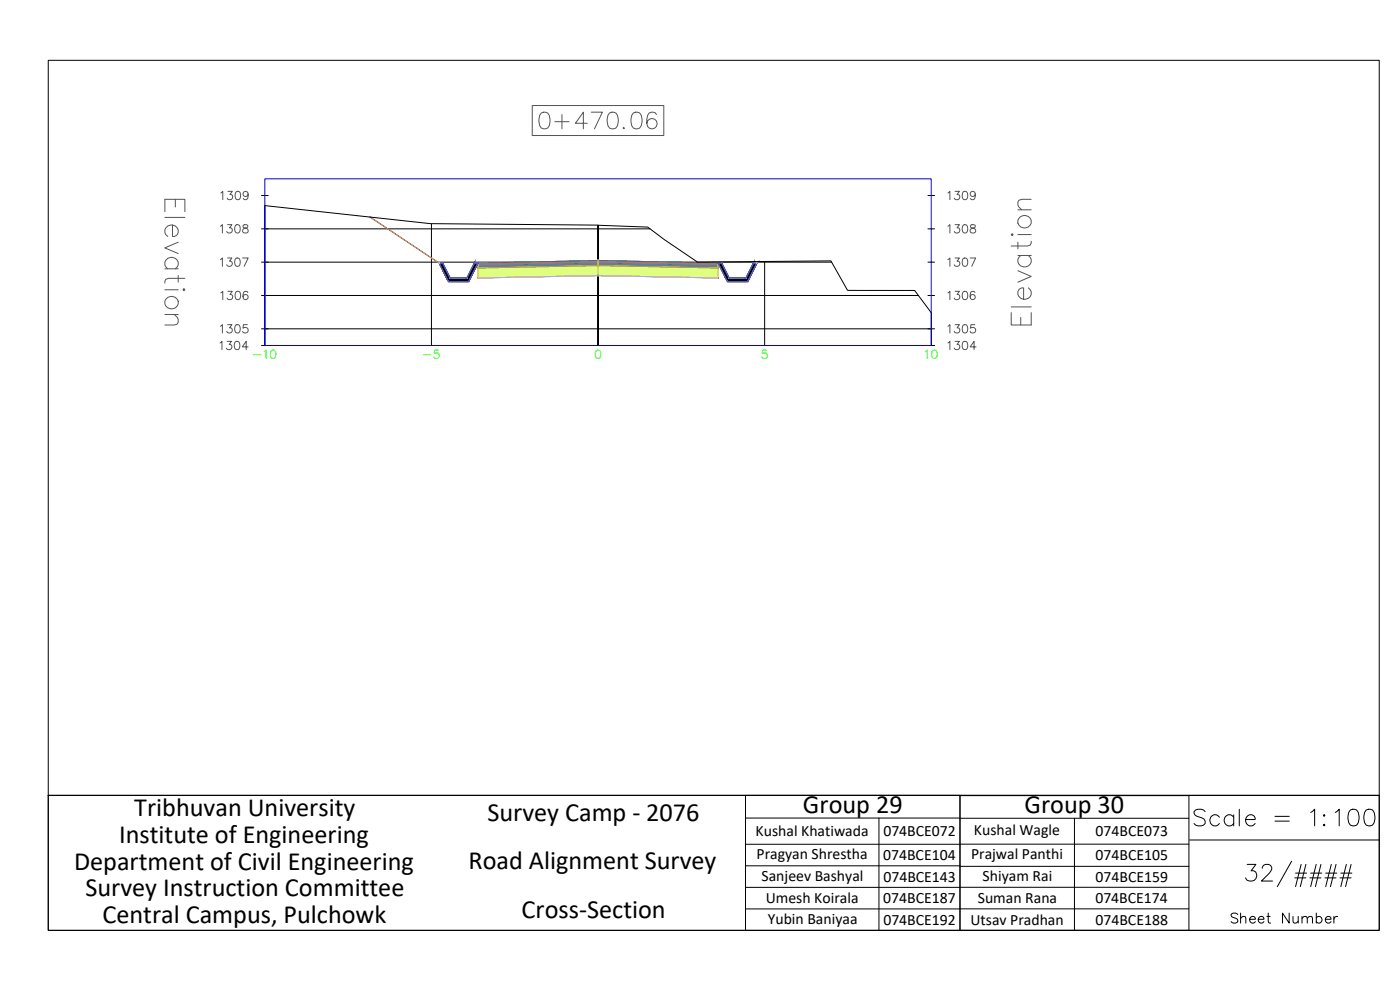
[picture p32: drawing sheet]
<svg xmlns="http://www.w3.org/2000/svg" width="420mm" height="297mm" viewBox="0 0 420 297" stroke-linecap="round" stroke-linejoin="round" font-family="sans-serif">
<defs><g id="words">
<text font-size="8.8" x="357" y="249.1">Scale = 1:100</text>
<g font-size="7.9">
<text x="40.3" y="244.7">Tribhuvan University</text>
<text x="241" y="244">Group 29</text>
<text x="307.5" y="244.1">Group 30</text>
<text x="146.3" y="246.4">Survey Camp - 2076</text>
<text x="35.7" y="252.8">Institute of Engineering</text>
<text x="22.2" y="261">Department of Civil Engineering</text>
<text x="140.6" y="260.7">Road Alignment Survey</text>
<text x="25.6" y="268.9">Survey Instruction Committee</text>
<text x="156.5" y="275.5">Cross-Section</text>
<text x="30.7" y="277.1">Central Campus, Pulchowk</text>
</g>
<text font-size="6.6" x="368.3" y="278.3">Sheet Number</text>
<g font-size="4.7">
<text x="226.8" y="251">Kushal Khatiwada</text>
<text x="265.1" y="250.9">074BCE072</text>
<text x="292.3" y="250.6">Kushal Wagle</text>
<text x="328.8" y="250.9">074BCE073</text>
<text x="227" y="257.7">Pragyan Shrestha</text>
<text x="291.4" y="257.8">Prajwal Panthi</text>
<text x="265" y="258">074BCE104</text>
<text x="328.8" y="258.1">074BCE105</text>
<text x="228.6" y="264.2">Sanjeev Bashyal</text>
<text x="265.1" y="264.5">074BCE143</text>
<text x="294.9" y="264.3">Shiyam Rai</text>
<text x="328.8" y="264.6">074BCE159</text>
<text x="229.8" y="271.1">Umesh Koirala</text>
<text x="265.1" y="271">074BCE187</text>
<text x="293.5" y="271">Suman Rana</text>
<text x="328.7" y="271">074BCE174</text>
<text x="230.4" y="277.1">Yubin Baniyaa</text>
<text x="265.1" y="277.4">074BCE192</text>
<text x="291.3" y="277.5">Utsav Pradhan</text>
<text x="328.8" y="277.4">074BCE188</text>
</g>
</g></defs>
<!-- layer: C-ROAD-SCTN-VIEW -->
<g fill="none" stroke="#545454" stroke-width=".3">
<path d="M159.7 31.7h39.5v9h-39.5zM162.5 33.9a1.62 1.62 0 0 1 2.3 .7 4.2 4.2 0 0 1-.4 3.8 1.61 1.61 0 0 1-2.4-.7 4.1 4.1 0 0 1 .5-3.8zM166.5 36.5h4.3M168.6 34.4v4.3M176.3 37h-3.6l2.4-3.3v5M177.5 33.7h3.3l-2.4 5M182.9 33.9a1.61 1.61 0 0 1 2.4 .7 4.1 4.1 0 0 1-.5 3.8 1.62 1.62 0 0 1-2.4-.7 4.2 4.2 0 0 1 .5-3.8zM187.2 38.2l-.2 .2 .2 .3 .3-.3M190.1 33.9a1.61 1.61 0 0 1 2.4 .7 4.1 4.1 0 0 1-.5 3.8 1.62 1.62 0 0 1-2.4-.7 4.2 4.2 0 0 1 .5-3.8zM197 34.4a1.43 1.43 0 0 0-1.4-.8 1.43 1.43 0 0 0-1.2 1 3.6 3.6 0 0 0 .4 3.8 1.55 1.55 0 0 0 2.3-.7 1.55 1.55 0 0 0-1.1-2.1 1.55 1.55 0 0 0-1.9 1.4M52.6 59.8v2.3M66.3 57.9l.6-.5v2.5"/>
<path d="M68.4 57.4h1.3l-.7 1a.83 .83 0 0 1 .6 1.3 .83 .83 0 0 1-1.4-.3M70.9 57.5a.82 .82 0 0 1 1.2 .4 1.26 1.26 0 0 1-.8 2 1.61 1.61 0 0 1-.4-2.4zM74.5 58.2a.78 .78 0 0 1-1.1 .7 .78 .78 0 0 1-.3-1.2 .78 .78 0 0 1 1.3 .1 1.73 1.73 0 0 1-.6 2.1l-.6-.1-.2-.2M284.5 57.9l.6-.5v2.5M286.6 57.4h1.3l-.7 1a.83 .83 0 0 1 .6 1.3 .83 .83 0 0 1-1.4-.3M289.1 57.5a.82 .82 0 0 1 1.2 .4 1.26 1.26 0 0 1-.8 2 1.61 1.61 0 0 1-.4-2.4zM292.7 58.2a.78 .78 0 0 1-1.1 .7 .78 .78 0 0 1-.3-1.2 .78 .78 0 0 1 1.3 .1 1.73 1.73 0 0 1-.6 2.1l-.6-.1-.1-.2M309.5 59.8h-2.9l-.8 .3-.3 .6v.8l1.1 1.4M49.5 63.5v-3.7h6v3.7M49.5 65.2h6M51.8 67.5v3.5a1.72 1.72 0 0 0 1.8-1.8 1.72 1.72 0 0 0-1.8-1.7 1.89 1.89 0 0 0-2.2 1.1 1.89 1.89 0 0 0 .7 2.4M53.5 72.7l-4 1.7 4 1.7"/>
<path d="M66.1 77.9l.6-.5v2.5M66.1 67.9l.6-.5v2.5M68.3 77.4h1.3l-.7 1a.84 .84 0 0 1 .6 1.3 .84 .84 0 0 1-1.5-.3M68.3 67.4h1.3l-.7 1a.84 .84 0 0 1 .6 1.3 .84 .84 0 0 1-1.5-.3M70.8 77.5a.81 .81 0 0 1 1.2 .4 1.26 1.26 0 0 1-.9 2 1.59 1.59 0 0 1-.3-2.4zM70.8 67.5a.81 .81 0 0 1 1.2 .4 1.26 1.26 0 0 1-.9 2 1.59 1.59 0 0 1-.3-2.4zM72.8 77.4h1.7l-1.2 2.5M73 67.5a.5 .5 0 0 0 .3 .9 .89 .89 0 0 1 1 .3 .89 .89 0 0 1-.1 1.1l-.8 .1a.72 .72 0 0 1-.6-.8 .72 .72 0 0 1 .7-.6l.5-.1a.49 .49 0 0 0 .2-.9zM284.5 77.9l.6-.5v2.5M284.5 67.9l.6-.5v2.5M286.6 77.4h1.3l-.7 1a.83 .83 0 0 1 .6 1.3 .83 .83 0 0 1-1.4-.3M286.6 67.4h1.3l-.7 1a.83 .83 0 0 1 .6 1.3 .83 .83 0 0 1-1.4-.3"/>
<path d="M289.1 77.5a.81 .81 0 0 1 1.2 .4 1.26 1.26 0 0 1-.8 2 1.61 1.61 0 0 1-.4-2.4zM289.1 67.5a.81 .81 0 0 1 1.2 .4 1.26 1.26 0 0 1-.8 2 1.61 1.61 0 0 1-.4-2.4zM291.2 77.4h1.6l-1.2 2.5M291.4 67.5a.5 .5 0 0 0 .2 .9 .9 .9 0 0 1 1 .3 .9 .9 0 0 1 0 1.1l-.9 .1a.72 .72 0 0 1-.6-.8 .72 .72 0 0 1 .8-.6l.4-.1a.5 .5 0 0 0 .3-.9zM303.8 70.1l.3 .3-.3 .3-.3-.3zM305.5 76.7h4M305.5 72.7v2M305.5 70.4h4M305.5 62.9h4M306.3 76.7a1.98 1.98 0 0 0 .6 3.4 1.98 1.98 0 0 0 2.6-2.3l-.9-1.1M309.5 72.4l-.3 1.1-.9 .3h-4.8M49.5 80.7h4"/>
<path d="M49.5 86.9h4M49.5 94.4h4M50.3 80.7a1.98 1.98 0 0 1 .6-3.5 1.98 1.98 0 0 1 2.6 2.3l-.9 1.2M52.3 94.4l1.2 1.4v.9l-.3 .5-.9 .3h-2.8M53.5 82.7v2M54.9 86.9l.3-.2 .3 .2-.3 .3zM55.5 83.5h-4.9l-.8 .3-.3 1.1M66.1 97.9l.6-.5v2.5M66.3 87.9l.6-.5v2.5M68.3 97.4h1.3l-.7 1a.84 .84 0 0 1 .6 1.3 .84 .84 0 0 1-1.5-.3M68.4 87.4h1.3l-.7 1a.83 .83 0 0 1 .6 1.3 .83 .83 0 0 1-1.4-.3M70.8 97.5a.82 .82 0 0 1 1.2 .4 1.26 1.26 0 0 1-.9 2 1.59 1.59 0 0 1-.3-2.4z"/>
<path d="M70.9 87.5a.82 .82 0 0 1 1.2 .4 1.26 1.26 0 0 1-.8 2 1.61 1.61 0 0 1-.4-2.4zM74.2 97.4h-1.2l-.1 1.1a.88 .88 0 0 1 1.4 0 .88 .88 0 0 1-.2 1.3 .88 .88 0 0 1-1.3-.4M74.4 87.8a.72 .72 0 0 0-.7-.4 .72 .72 0 0 0-.7 .5 1.46 1.46 0 0 0 .6 2 .77 .77 0 0 0 .9-.7 .77 .77 0 0 0-.7-.8 .77 .77 0 0 0-.9 .7M284.5 97.9l.6-.5v2.5M284.5 87.9l.6-.5v2.5M286.6 97.4h1.3l-.7 1a.83 .83 0 0 1 .6 1.3 .83 .83 0 0 1-1.4-.3M286.6 87.4h1.3l-.7 1a.83 .83 0 0 1 .6 1.3 .83 .83 0 0 1-1.4-.3M289.1 97.5a.82 .82 0 0 1 1.2 .4 1.26 1.26 0 0 1-.8 2 1.61 1.61 0 0 1-.4-2.4zM289.1 87.5a.82 .82 0 0 1 1.2 .4 1.26 1.26 0 0 1-.8 2 1.61 1.61 0 0 1-.4-2.4zM292.6 97.4h-1.2l-.1 1.1a.88 .88 0 0 1 1.3 0 .88 .88 0 0 1-.2 1.3 .88 .88 0 0 1-1.2-.4M292.6 87.8a.72 .72 0 0 0-.7-.4 .72 .72 0 0 0-.6 .5 1.46 1.46 0 0 0 .6 2 .77 .77 0 0 0 .8-.7 .77 .77 0 0 0-.7-.8 .77 .77 0 0 0-.8 .7M303.5 93.8v3.7h6v-3.7"/>
<path d="M303.5 92.1h6M305.5 81.2l4 1.7-4 1.8M306.3 95.2v2.3M308.6 86.4a1.98 1.98 0 0 1-.5 3.4 1.98 1.98 0 0 1-2.6-2.3 1.53 1.53 0 0 1 1.7-1.1v3.4M66 102.9l.6-.5v2.5M68.2 102.4h1.3l-.7 1a.83 .83 0 0 1 .6 1.3 .83 .83 0 0 1-1.5-.3M70.7 102.5a.81 .81 0 0 1 1.2 .4 1.16 1.16 0 0 1 .1 1.4 1.16 1.16 0 0 1-1.3 .5 1.91 1.91 0 0 1 0-2.3zM74.5 104.1h-1.8l1.2-1.7v2.5M284.5 102.9l.6-.5v2.5M286.6 102.4h1.3l-.7 1a.83 .83 0 0 1 .6 1.3 .83 .83 0 0 1-1.4-.3M289.1 102.5a.82 .82 0 0 1 1.2 .4 1.26 1.26 0 0 1-.8 2 1.61 1.61 0 0 1-.4-2.4zM292.9 104.1h-1.7l1.1-1.7v2.5"/>
<circle cx="307.4" cy="66.5" r="1.98"/>
<circle cx="51.5" cy="90.8" r="1.98"/>
</g>
<g fill="none" stroke="#000" stroke-width=".3">
<path d="M78.5 58.7h2M278.5 58.7h2M78.5 78.7h171.1M78.5 68.7h116.6M129.5 67.1v36.6M229.5 78.5v25.2M278.5 78.7h2M278.5 68.7h2M78.5 98.7h202M78.5 88.7h197.1M278.5 88.7h2M78.5 103.7h202"/>
<path d="M79.5 103.7v-42l50 5.4 49.9 .4 15 .6 5 3.8 9.9 6.7 40.1-.3 4.9 8.8 20.2 .1 5 6.6v9.9M179.5 103.7v-36.1v36.1"/>
</g>
<path d="M79.5 53.7h200v50h-200z" fill="none" stroke="#00f" stroke-width=".3"/>
<path d="M76.1 106.5h2.2M79.2 105.5l.6-.4v2.4M81.5 105.2a.82 .82 0 0 1 1.2 .3 1.26 1.26 0 0 1-.8 2 1.6 1.6 0 0 1-.4-2.3zM127.1 106.5h2.1M131.6 105.1h-1.2l-.1 1a.88 .88 0 0 1 1.4 0 .88 .88 0 0 1-.2 1.3 .88 .88 0 0 1-1.3-.3M179 105.2a.83 .83 0 0 1 1.2 .3 1.26 1.26 0 0 1-.8 2 1.59 1.59 0 0 1-.4-2.3zM230.1 105.1h-1.2l-.1 1a.88 .88 0 0 1 1.3 0 .88 .88 0 0 1-.2 1.3 .88 .88 0 0 1-1.3-.3M277.7 105.5l.6-.4v2.4M280 105.2a.83 .83 0 0 1 1.1 .3 1.26 1.26 0 0 1-.8 2 1.59 1.59 0 0 1-.3-2.3z" fill="none" stroke="#0f0" stroke-width=".3"/>
<g fill="#7f9fff" stroke="#7f9fff" stroke-width=".3">
<path d="M167 78.4l12.5-.2v.2z"/>
<path d="M156 78.9l11-.5h12.5z"/>
<path d="M179.5 78.2l12.5 .2h-12.5z"/>
<path d="M179.5 78.4h12.5l23.5 .5z"/>
<path d="M143.5 78.9h12.5l11-.5zM143.5 78.9h12.5l-12.5 .3z"/>
<path d="M179.5 78.4l23.5 .5h12.5zM203 78.9h12.5v.3z"/>
</g>
<path d="M143.5 78.9l36-.7v.2l-36 .8zM179.5 78.2l36 .7v.3l-36-.8z" fill="none" stroke="#5c73b8" stroke-width=".3"/>
<g fill="#ffdf7f" stroke="#ffdf7f" stroke-width=".3">
<path d="M167 78.7l12.5-.3v.3z"/>
<path d="M156 79.2l11-.5h12.5z"/>
<path d="M179.5 78.4l12.5 .3h-12.5z"/>
<path d="M179.5 78.7h12.5l23.5 .5z"/>
<path d="M143.5 79.2h12.5l11-.5zM143.5 79.2h12.5l-12.5 .2z"/>
<path d="M179.5 78.7l23.5 .5h12.5zM203 79.2h12.5v.2z"/>
</g>
<path d="M143.5 79.2l36-.8v.3l-36 .7zM179.5 78.4l36 .8v.2l-36-.7z" fill="none" stroke="#b8a15c" stroke-width=".3"/>
<g fill="#4a8395" stroke="#4a8395" stroke-width=".3">
<path d="M143.5 79.4l36-.7v.7z"/>
<path d="M143.5 79.4h36v.3z"/>
<path d="M179.5 78.7l36 .7h-36z"/>
<path d="M179.5 79.4h36v.3z"/>
<path d="M143.5 79.4v.3h36zM143.5 79.7h36l-36 .7z"/>
<path d="M179.5 79.4v.3h36zM179.5 79.7h36v.7z"/>
</g>
<path d="M143.5 79.4l36-.7v1l-36 .7zM179.5 78.7l36 .7v1l-36-.7z" fill="none" stroke="#4a7095" stroke-width=".3"/>
<g fill="#dfff7f" stroke="#dfff7f" stroke-width=".3">
<path d="M143.5 80.4l36-.7v.7z"/>
<path d="M143.5 80.4h36v2.3z"/>
<path d="M179.5 79.7l36 .7h-36z"/>
<path d="M179.5 80.4h36v2.3z"/>
<path d="M143.5 80.4v2.3h36zM143.5 82.7h36l-36 .7z"/>
<path d="M179.5 80.4v2.3h36zM179.5 82.7h36v.7z"/>
</g>
<path d="M179.5 79.7l36 .7v3l-36-.7zM143.5 80.4l36-.7v3l-36 .7z" fill="none" stroke="#a5dd00" stroke-width=".3"/>
<path d="M179.3 78l.4 .4M179.7 78l-.4 .4" fill="none" stroke="#0ff" stroke-width=".3"/>
<g fill="none" stroke="#f00" stroke-width=".3">
<circle cx="143.5" cy="78.9" r=".15"/>
<circle cx="215.5" cy="78.9" r=".15"/>
</g>
<g fill="none" stroke="#d0d" stroke-width=".3">
<circle cx="111.1" cy="65.1" r=".15"/>
<circle cx="131.8" cy="78.9" r=".15"/>
<circle cx="132.9" cy="78.9" r=".15"/>
<circle cx="142.4" cy="78.9" r=".15"/>
<circle cx="143.5" cy="78.9" r=".15"/>
<circle cx="143.5" cy="79.4" r=".15"/>
<circle cx="179.5" cy="79.7" r=".15"/>
<circle cx="179.5" cy="78.4" r=".15"/>
<circle cx="179.5" cy="78.7" r=".15"/>
<circle cx="215.5" cy="78.9" r=".15"/>
<circle cx="215.5" cy="79.4" r=".15"/>
<circle cx="216.6" cy="78.9" r=".15"/>
<circle cx="226.1" cy="78.9" r=".15"/>
<circle cx="227.2" cy="78.9" r=".15"/>
<circle cx="227.9" cy="78.5" r=".15"/>
<circle cx="143.5" cy="83.4" r=".15"/>
<circle cx="143.5" cy="80.4" r=".15"/>
<circle cx="179.5" cy="82.7" r=".15"/>
<circle cx="215.5" cy="80.4" r=".15"/>
<circle cx="215.5" cy="83.4" r=".15"/>
</g>
<g fill="none" stroke="#ff7f7f" stroke-width=".3">
<circle cx="143.5" cy="79.2" r=".15"/>
<circle cx="215.5" cy="79.2" r=".15"/>
</g>
<path d="M111.1 65.1l20.6 13.8h1.2l2.2 4.5h5l2.3-4.5a957.5 957.5 0 0 1 74.2 0l2.2 4.5h5.1l2.2-4.5h1.1l.7-.4" fill="none" stroke="#7f9fff" stroke-width=".3"/>
<path d="M143.5 78.9l36-.7 36 .7" fill="none" stroke="#396472" stroke-width=".3"/>
<path d="M143.5 79.2l36-.8 36 .8" fill="none" stroke="#95704a" stroke-width=".3"/>
<path d="M143.5 79.4l36-.7 36 .7" fill="none" stroke="#b8735c" stroke-width=".3"/>
<path d="M143.5 80.4l36-.7 36 .7" fill="none" stroke="#b88a5c" stroke-width=".3"/>
<path d="M143.5 83.4l36-.7 36 .7" fill="none" stroke="#ffdf7f" stroke-width=".3"/>
<path d="M111.1 65.1l20.6 13.8 2.8 5.6h6.2l2.8-5.6M227.9 78.5l-.7 .4-2.8 5.6h-6.1l-2.8-5.6M143.5 83.4l36-.7 36 .7" fill="none" stroke="#f0f" stroke-width=".3"/>
<path d="M143.5 78.9v4.5M179.5 78.2v4.5M215.5 78.9v4.5" fill="none" stroke="#ff0" stroke-width=".3"/>
<g fill="#000" stroke="#000" stroke-width=".3">
<path d="M131.7 78.9l3.4 4.5-2.2-4.5zM131.7 78.9l3.4 4.5h-1.1z"/>
<path d="M142.4 78.9l-1.2 4.5 2.3-4.5zM142.4 78.9l-1.2 4.5h-1.1z"/>
<path d="M215.5 78.9l3.3 4.5-2.2-4.5zM215.5 78.9l3.3 4.5h-1.1z"/>
<path d="M226.1 78.9l-1.1 4.5 2.2-4.5zM226.1 78.9l-1.1 4.5h-1.1z"/>
<path d="M134 83.4l6.7 1.1 .5-1.1zM134 83.4l6.7 1.1h-6.2z"/>
<path d="M217.7 83.4l6.7 1.1 .6-1.1zM217.7 83.4l6.7 1.1h-6.1z"/>
</g>
<path d="M131.7 78.9h1.2l2.2 4.5h5l2.3-4.5h1.1l-2.8 5.6h-6.2zM215.5 78.9h1.1l2.2 4.5h5.1l2.2-4.5h1.1l-2.8 5.6h-6.1z" fill="none" stroke="#dd6e00" stroke-width=".3"/>
<g fill="none" stroke="#dcdcdc" stroke-width=".3">
<path d="M131.7 78.8l-.1 .2M131.8 78.8l.1 .1M131.9 79h-.2M227.1 78.8v.2M227.2 78.8l.2 .1M227.3 79h-.2M134.5 84.4l-.1 .2M134.6 84.4l.1 .1M134.7 84.6l-.2 .1M135 83.3v.2M135.1 83.3l.2 .1M135.2 83.5h-.2"/>
<path d="M140 83.3v.2M140.1 83.3l.2 .1M140.2 83.5h-.2M140.6 84.4l-.1 .2M140.7 84.4l.1 .1M140.8 84.6l-.2 .1M218.2 84.4l-.1 .2M218.3 84.4l.1 .1M218.4 84.6l-.2 .1M218.8 83.3l-.1 .2M218.9 83.3l.1 .1M219 83.5h-.2"/>
<path d="M223.8 83.3l-.1 .2M223.9 83.3l.1 .1M224 83.5h-.2M224.3 84.4v.2M224.4 84.4l.2 .1M224.5 84.6l-.2 .1"/>
</g>
<path d="M131.7 78.9h1.2l2.2 4.5h5l2.3-4.5h1.1l-2.8 5.6h-6.2zM215.5 78.9h1.1l2.2 4.5h5.1l2.2-4.5h1.1l-2.8 5.6h-6.1z" fill="none" stroke="#007fff" stroke-width=".3"/>
<path d="M111.1 65.1l20.6 13.8M227.9 78.5l-.7 .4" fill="none" stroke="#ff3f00" stroke-width=".3"/>
<!-- layer: 0 -->
<g fill="none" stroke="#000" stroke-width=".3">
<path d="M14.5 18.1h399.4v220.6h-399.4zM14.5 238.7h399.4v40.4h-399.4zM223.7 238.7h64.4v40.5h-64.4zM288.1 238.7h68.7v40.5h-68.7zM223.7 245.4h64.4M223.7 259.8h64.4M263.8 245.4v33.8M288.1 245.5h68.7M288.1 259.9h68.7M322.5 245.5v33.7M356.8 253.3h-133.1M357 252h56.9"/>
<path d="M374.3 259.4h2.6l-1.4 1.9a1.61 1.61 0 0 1 1.7 1.8 1.61 1.61 0 0 1-2.2 1.3l-.7-.3-.5-.7M387.6 258.4l-4.3 7.6M390.5 259.4l-1.7 6.6M391.9 259.4l-1.7 6.6M395 259.4l-1.7 6.6M396.4 259.4l-1.6 6.6M399.5 259.4l-1.6 6.6M401 259.4l-1.7 6.6M404.1 259.4l-1.7 6.6M405.5 259.4l-1.7 6.6M223.7 266.2h64.4M223.7 272.7h64.4"/>
<path d="M288.1 266.2h68.7M288.1 272.7h68.7M378.8 260.5a1.26 1.26 0 0 1 1-1.1h.9a1.22 1.22 0 0 1 .7 1.9l-2.8 3.1h3.3M388.6 263.4h3.3M388.8 262h3.3M393.1 263.4h3.3M393.3 262h3.4M397.6 263.4h3.4M397.9 262h3.3M402.1 263.4h3.4M402.4 262h3.3"/>
</g>
<use href="#words"/>
</svg>
